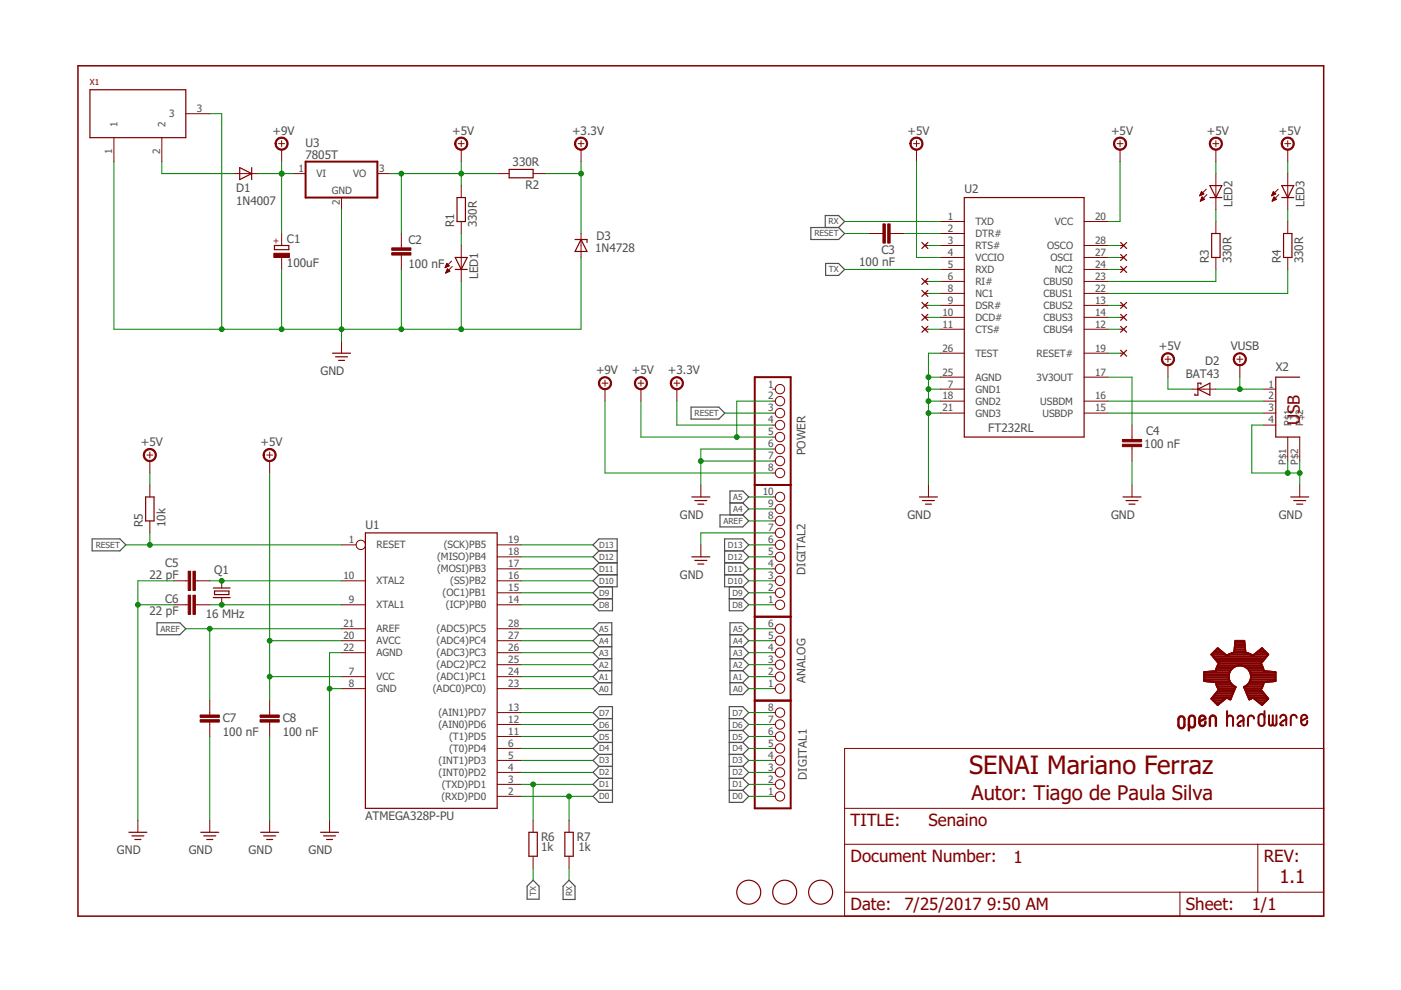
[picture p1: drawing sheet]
<svg xmlns="http://www.w3.org/2000/svg" width="297mm" height="210mm" viewBox="0 0 297 210" stroke-linecap="round" stroke-linejoin="round" font-family="sans-serif">
<defs><g id="words">
<text font-size="5.4" fill="#800000" x="205.5" y="164">SENAI Mariano Ferraz</text>
<text font-size="4.3" fill="#800000" x="206" y="169.6">Autor: Tiago de Paula Silva</text>
<text font-size="3.9" fill="#800000" x="271.2" y="187.1">1.1</text>
<g font-size="3.6" fill="#800000">
<text x="275.6" y="90.1" transform="rotate(-90 275.6 90.1)">USB</text>
<text x="180.3" y="175.2">TITLE:</text>
<text x="196.8" y="175.2">Senaino</text>
<text x="180.3" y="182.8">Document Number:</text>
<text x="214.9" y="183.1">1</text>
<text x="267.9" y="182.8">REV:</text>
<text x="180.3" y="193">Date:</text>
<text x="191.8" y="193">7/25/2017</text>
<text x="209.3" y="193">9:50 AM</text>
<text x="251.4" y="193">Sheet:</text>
<text x="265.4" y="193">1/1</text>
</g>
<g font-size="2.5" fill="#505050">
<text x="57.8" y="28.6">+9V</text>
<text x="95.9" y="28.6">+5V</text>
<text x="121.3" y="28.6">+3.3V</text>
<text x="192.4" y="28.6">+5V</text>
<text x="235.6" y="28.6">+5V</text>
<text x="255.9" y="28.6">+5V</text>
<text x="271.1" y="28.6">+5V</text>
<text x="64.8" y="33.6">7805T</text>
<text x="64.8" y="31.1">U3</text>
<text x="108.7" y="35.3">330R</text>
<text x="50.1" y="40.6">D1</text>
<text x="111.4" y="40.1">R2</text>
<text x="204.5" y="40.9">U2</text>
<text x="50.1" y="43.4">1N4007</text>
<text x="261.3" y="43.9" transform="rotate(-90 261.3 43.9)">LED2</text>
<text x="276.6" y="43.9" transform="rotate(-90 276.6 43.9)">LED3</text>
<text x="60.8" y="51.6">C1</text>
<text x="86.6" y="51.7">C2</text>
<text x="96.3" y="48.2" transform="rotate(-90 96.3 48.2)">R1</text>
<text x="101.1" y="48.2" transform="rotate(-90 101.1 48.2)">330R</text>
<text x="126.2" y="53.4">1N4728</text>
<text x="126.5" y="50.9">D3</text>
<text x="186.9" y="53.9">C3</text>
<text x="60.8" y="56.6">100uF</text>
<text x="86.6" y="56.7">100 nF</text>
<text x="101.4" y="59.2" transform="rotate(-90 101.4 59.2)">LED1</text>
<text x="182.2" y="56.5">100 nF</text>
<text x="256.3" y="55.9" transform="rotate(-90 256.3 55.9)">R3</text>
<text x="261.1" y="55.9" transform="rotate(-90 261.1 55.9)">330R</text>
<text x="271.5" y="55.9" transform="rotate(-90 271.5 55.9)">R4</text>
<text x="276.3" y="55.9" transform="rotate(-90 276.3 55.9)">330R</text>
<text x="245.7" y="74.3">+5V</text>
<text x="255.5" y="77.3">D2</text>
<text x="261" y="74.3">VUSB</text>
<text x="68" y="79.6">GND</text>
<text x="126.4" y="79.3">+9V</text>
<text x="134" y="79.3">+5V</text>
<text x="141.6" y="79.3">+3.3V</text>
<text x="251.4" y="80.1">BAT43</text>
<text x="270.5" y="78.7">X2</text>
<text x="29.9" y="94.6">+5V</text>
<text x="55.3" y="94.6">+5V</text>
<text x="209.5" y="91.7">FT232RL</text>
<text x="242.6" y="95.1">100 nF</text>
<text x="243" y="92.3">C4</text>
<text x="170.8" y="96.5" transform="rotate(-90 170.8 96.5)">POWER</text>
<text x="30.3" y="111.7" transform="rotate(-90 30.3 111.7)">R5</text>
<text x="35.1" y="111.7" transform="rotate(-90 35.1 111.7)">10k</text>
<text x="77.5" y="112.2">U1</text>
<text x="144.1" y="110.1">GND</text>
<text x="192.4" y="110.1">GND</text>
<text x="235.6" y="110.1">GND</text>
<text x="271.1" y="110.1">GND</text>
<text x="31.7" y="122.8">22 pF</text>
<text x="35" y="120.2">C5</text>
<text x="45.4" y="121.6">Q1</text>
<text x="144.1" y="122.8">GND</text>
<text x="170.8" y="121.9" transform="rotate(-90 170.8 121.9)">DIGITAL2</text>
<text x="31.7" y="130.4">22 pF</text>
<text x="35" y="127.8">C6</text>
<text x="43.6" y="131">16 MHz</text>
<text x="170.8" y="144.7" transform="rotate(-90 170.8 144.7)">ANALOG</text>
<text x="47.3" y="153">C7</text>
<text x="60" y="153">C8</text>
<text x="47.3" y="156">100 nF</text>
<text x="60" y="156">100 nF</text>
<text x="171.1" y="165.3" transform="rotate(-90 171.1 165.3)">DIGITAL1</text>
<text x="77.5" y="173.9">ATMEGA328P-PU</text>
<text x="114.7" y="178.2">R6</text>
<text x="122.3" y="178.2">R7</text>
<text x="24.8" y="181.2">GND</text>
<text x="40" y="181.2">GND</text>
<text x="52.7" y="181.2">GND</text>
<text x="65.4" y="181.2">GND</text>
<text x="114.7" y="180.5">1k</text>
<text x="122.6" y="180.5">1k</text>
</g>
<g font-size="2.1" fill="#505050">
<text x="41.7" y="23.8">3</text>
<text x="24.9" y="26.9" transform="rotate(-90 24.9 26.9)">1</text>
<text x="35.1" y="26.9" transform="rotate(-90 35.1 26.9)">2</text>
<text x="35.9" y="24.9">3</text>
<text x="23.8" y="32.7" transform="rotate(-90 23.8 32.7)">1</text>
<text x="34" y="32.7" transform="rotate(-90 34 32.7)">2</text>
<text x="63.3" y="36.5">1</text>
<text x="67.1" y="37.6">VI</text>
<text x="70.4" y="41.1">GND</text>
<text x="74.9" y="37.6">VO</text>
<text x="80.4" y="36.5">3</text>
<text x="72" y="43.4" transform="rotate(-90 72 43.4)">2</text>
<text x="201" y="46.6">1</text>
<text x="206.8" y="47.7">TXD</text>
<text x="223.7" y="47.7">VCC</text>
<text x="232.2" y="46.6">20</text>
<text x="201" y="51.7">3</text>
<text x="201" y="49.1">2</text>
<text x="206.8" y="52.8">RTS#</text>
<text x="206.8" y="50.3">DTR#</text>
<text x="222" y="52.8">OSCO</text>
<text x="232.2" y="51.7">28</text>
<text x="201" y="59.3">6</text>
<text x="201" y="56.8">5</text>
<text x="201" y="54.2">4</text>
<text x="206.8" y="57.9">RXD</text>
<text x="206.8" y="55.3">VCCIO</text>
<text x="222.7" y="55.3">OSCI</text>
<text x="223.6" y="57.9">NC2</text>
<text x="232.2" y="59.3">23</text>
<text x="232.2" y="56.8">24</text>
<text x="232.2" y="54.2">27</text>
<text x="201" y="64.4">9</text>
<text x="201" y="61.8">8</text>
<text x="206.8" y="65.5">DSR#</text>
<text x="206.8" y="63">NC1</text>
<text x="206.8" y="60.4">RI#</text>
<text x="221.2" y="65.5">CBUS2</text>
<text x="221.2" y="63">CBUS1</text>
<text x="221.2" y="60.4">CBUS0</text>
<text x="232.2" y="64.4">13</text>
<text x="232.2" y="61.8">22</text>
<text x="199.8" y="69.5">11</text>
<text x="199.8" y="66.9">10</text>
<text x="206.8" y="70.6">CTS#</text>
<text x="206.8" y="68">DCD#</text>
<text x="221.2" y="70.6">CBUS4</text>
<text x="221.2" y="68">CBUS3</text>
<text x="232.2" y="69.5">12</text>
<text x="232.2" y="66.9">14</text>
<text x="199.8" y="74.5">26</text>
<text x="206.8" y="75.7">TEST</text>
<text x="219.8" y="75.7">RESET#</text>
<text x="232.2" y="74.5">19</text>
<text x="162.9" y="82.2">1</text>
<text x="199.8" y="79.6">25</text>
<text x="201" y="82.2">7</text>
<text x="206.8" y="80.7">AGND</text>
<text x="206.8" y="83.3">GND1</text>
<text x="219.8" y="80.7">3V3OUT</text>
<text x="232.2" y="79.6">17</text>
<text x="269" y="82.2">1</text>
<text x="162.9" y="84.7">2</text>
<text x="162.9" y="87.2">3</text>
<text x="162.9" y="89.8">4</text>
<text x="199.8" y="84.7">18</text>
<text x="199.8" y="87.2">21</text>
<text x="206.8" y="85.8">GND2</text>
<text x="206.8" y="88.4">GND3</text>
<text x="220.6" y="85.8">USBDM</text>
<text x="221" y="88.4">USBDP</text>
<text x="232.2" y="87.2">15</text>
<text x="232.2" y="84.7">16</text>
<text x="269" y="84.7">2</text>
<text x="269" y="87.2">3</text>
<text x="269" y="89.8">4</text>
<text x="162.9" y="92.3">5</text>
<text x="162.9" y="94.9">6</text>
<text x="273.8" y="90.3" transform="rotate(-90 273.8 90.3)">P$1</text>
<text x="276.3" y="90.3" transform="rotate(-90 276.3 90.3)">P$2</text>
<text x="162.9" y="97.4">7</text>
<text x="162.9" y="99.9">8</text>
<text x="272.7" y="98.5" transform="rotate(-90 272.7 98.5)">P$1</text>
<text x="275.2" y="98.5" transform="rotate(-90 275.2 98.5)">P$2</text>
<text x="161.7" y="105">10</text>
<text x="162.9" y="107.6">9</text>
<text x="162.9" y="112.6">7</text>
<text x="162.9" y="110.1">8</text>
<text x="74" y="115.2">1</text>
<text x="79.8" y="116.3">RESET</text>
<text x="92.7" y="118.8">(MISO)PB4</text>
<text x="94.1" y="116.3">(SCK)PB5</text>
<text x="107.8" y="115.2">19</text>
<text x="107.8" y="117.7">18</text>
<text x="162.9" y="117.7">5</text>
<text x="162.9" y="115.2">6</text>
<text x="72.8" y="122.8">10</text>
<text x="79.8" y="123.9">XTAL2</text>
<text x="92.7" y="121.4">(MOSI)PB3</text>
<text x="95.4" y="123.9">(SS)PB2</text>
<text x="107.8" y="120.2">17</text>
<text x="107.8" y="122.8">16</text>
<text x="107.8" y="125.3">15</text>
<text x="162.9" y="125.3">2</text>
<text x="162.9" y="122.8">3</text>
<text x="162.9" y="120.2">4</text>
<text x="74" y="127.9">9</text>
<text x="79.8" y="129">XTAL1</text>
<text x="93.9" y="126.4">(OC1)PB1</text>
<text x="94.5" y="129">(ICP)PB0</text>
<text x="107.8" y="127.9">14</text>
<text x="162.9" y="127.9">1</text>
<text x="72.8" y="135.5">20</text>
<text x="72.8" y="132.9">21</text>
<text x="79.8" y="136.6">AVCC</text>
<text x="79.8" y="134.1">AREF</text>
<text x="92.6" y="134.1">(ADC5)PC5</text>
<text x="92.6" y="136.6">(ADC4)PC4</text>
<text x="107.8" y="132.9">28</text>
<text x="107.8" y="135.5">27</text>
<text x="162.9" y="135.5">5</text>
<text x="162.9" y="132.9">6</text>
<text x="72.8" y="138">22</text>
<text x="74" y="143.1">7</text>
<text x="79.8" y="139.1">AGND</text>
<text x="92.6" y="139.1">(ADC3)PC3</text>
<text x="92.6" y="141.7">(ADC2)PC2</text>
<text x="107.8" y="138">26</text>
<text x="107.8" y="140.6">25</text>
<text x="107.8" y="143.1">24</text>
<text x="162.9" y="143.1">2</text>
<text x="162.9" y="140.6">3</text>
<text x="162.9" y="138">4</text>
<text x="74" y="145.6">8</text>
<text x="79.8" y="146.8">GND</text>
<text x="79.8" y="144.2">VCC</text>
<text x="91.8" y="146.8">(ADC0)PC0)</text>
<text x="92.6" y="144.2">(ADC1)PC1</text>
<text x="107.8" y="145.6">23</text>
<text x="162.9" y="145.6">1</text>
<text x="92.9" y="151.8">(AIN1)PD7</text>
<text x="92.9" y="154.4">(AIN0)PD6</text>
<text x="107.8" y="150.7">13</text>
<text x="107.8" y="153.3">12</text>
<text x="107.8" y="155.8">11</text>
<text x="162.9" y="155.8">6</text>
<text x="162.9" y="153.3">7</text>
<text x="162.9" y="150.7">8</text>
<text x="93" y="162">(INT1)PD3</text>
<text x="95.2" y="156.9">(T1)PD5</text>
<text x="95.2" y="159.5">(T0)PD4</text>
<text x="107.8" y="158.3">6</text>
<text x="107.8" y="160.9">5</text>
<text x="162.9" y="160.9">4</text>
<text x="162.9" y="158.3">5</text>
<text x="93" y="164.5">(INT0)PD2</text>
<text x="93.7" y="167.1">(TXD)PD1</text>
<text x="107.8" y="163.4">4</text>
<text x="107.8" y="166">3</text>
<text x="162.9" y="166">2</text>
<text x="162.9" y="163.4">3</text>
<text x="93.6" y="169.6">(RXD)PD0</text>
<text x="107.8" y="168.5">2</text>
<text x="162.9" y="168.5">1</text>
</g>
<g font-size="1.8" fill="#800000">
<text x="19.1" y="18">X1</text>
<text x="59.1" y="51.6" transform="rotate(-90 59.1 51.6)">+</text>
</g>
<g font-size="1.8" fill="#505050">
<text x="175.7" y="47.6">RX</text>
<text x="172.7" y="50.1">RESET</text>
<text x="175.7" y="57.8">TX</text>
<text x="147.3" y="88.2">RESET</text>
<text x="155.4" y="106">A5</text>
<text x="153.4" y="111.1">AREF</text>
<text x="155.4" y="108.5">A4</text>
<text x="20.3" y="116.2">RESET</text>
<text x="127" y="118.7">D12</text>
<text x="127" y="116.2">D13</text>
<text x="154.3" y="118.7">D12</text>
<text x="154.3" y="116.2">D13</text>
<text x="127" y="123.8">D10</text>
<text x="127" y="121.2">D11</text>
<text x="154.3" y="123.8">D10</text>
<text x="154.3" y="121.2">D11</text>
<text x="127" y="128.9">D8</text>
<text x="127" y="126.3">D9</text>
<text x="155.3" y="128.9">D8</text>
<text x="155.3" y="126.3">D9</text>
<text x="34" y="133.9">AREF</text>
<text x="127" y="136.5">A4</text>
<text x="127" y="133.9">A5</text>
<text x="155.4" y="136.5">A4</text>
<text x="155.4" y="133.9">A5</text>
<text x="127" y="139">A3</text>
<text x="127" y="141.6">A2</text>
<text x="155.4" y="139">A3</text>
<text x="155.4" y="141.6">A2</text>
<text x="127" y="144.1">A1</text>
<text x="127" y="146.6">A0</text>
<text x="155.4" y="144.1">A1</text>
<text x="155.4" y="146.6">A0</text>
<text x="127" y="154.3">D6</text>
<text x="127" y="151.7">D7</text>
<text x="155.3" y="154.3">D6</text>
<text x="155.3" y="151.7">D7</text>
<text x="127" y="156.8">D5</text>
<text x="127" y="159.3">D4</text>
<text x="127" y="161.9">D3</text>
<text x="155.3" y="156.8">D5</text>
<text x="155.3" y="159.3">D4</text>
<text x="155.3" y="161.9">D3</text>
<text x="127" y="164.4">D2</text>
<text x="127" y="166.9">D1</text>
<text x="155.3" y="164.4">D2</text>
<text x="155.3" y="166.9">D1</text>
<text x="127" y="169.5">D0</text>
<text x="155.3" y="169.5">D0</text>
<text x="113.7" y="190" transform="rotate(-90 113.7 190)">TX</text>
<text x="121.3" y="190" transform="rotate(-90 121.3 190)">RX</text>
</g>
</g></defs>
<g fill="none" stroke="#505050" stroke-width=".25">
<path d="M171.9 48.2h5.9l1.3 1.3-1.3 1.3h-5.9zM175 48.2v-2.5h2.8l1.3 1.3-1.3 1.2M175 55.9h2.8l1.3 1.2-1.3 1.3h-2.8zM146.5 86.3h5.9l1.3 1.3-1.3 1.3h-5.9zM19.5 114.3h5.9l1.3 1.2-1.3 1.3h-5.9zM127 116.8h3.9M127 116.8l-1.3-1.3 1.3-1.2h3.9v10.1h-3.9M127 119.3l-1.3 1.3 1.3 1.3M127 119.3h3.9M127 116.8l-1.3 1.3 1.3 1.2M152.7 109.2h4.8l1.2 1.2-1.2 1.3h-4.8zM153.6 116.8h3.9"/>
<path d="M153.6 119.3h3.9M154.8 106.6h2.7M157.5 116.8l1.2-1.3-1.2-1.2h-3.9v10.1h3.9M157.5 116.8l1.2 1.3-1.2 1.2M157.5 106.6l1.2-1.2-1.2-1.3h-2.7v5.1M157.5 106.6l1.2 1.3-1.2 1.3M157.5 119.3l1.2 1.3-1.2 1.3M33.3 132h4.8l1.3 1.3-1.3 1.3h-4.8zM127 127h2.9M127 124.4l-1.3 1.3 1.3 1.3M127 121.9l-1.3 1.2 1.3 1.3M127 121.9h3.9"/>
<path d="M127 137.1l-1.3 1.3 1.3 1.3M127 137.1h2.7M127 139.7h2.7M127 134.6l-1.3-1.3 1.3-1.3h2.7v15.3h-2.7l-1.3-1.3 1.3-1.3M127 139.7l-1.3 1.2 1.3 1.3M127 134.6l-1.3 1.2 1.3 1.3M127 134.6h2.7M129.9 124.4v5.1h-2.9l-1.3-1.3 1.3-1.2M153.6 121.9h3.9M154.6 124.4v5.1h2.9l1.2-1.3-1.2-1.2M154.6 127h2.9M154.8 137.1h2.7"/>
<path d="M154.8 139.7h2.7M154.8 134.6h2.7M157.5 124.4l1.2 1.3-1.2 1.3M157.5 121.9l1.2 1.2-1.2 1.3M157.5 137.1l1.2 1.3-1.2 1.3M157.5 134.6l1.2-1.3-1.2-1.3h-2.7v15.3h2.7l1.2-1.3-1.2-1.3M157.5 139.7l1.2 1.2-1.2 1.3M157.5 134.6l1.2 1.2-1.2 1.3M127 154.9l-1.3 1.2 1.3 1.3M127 154.9h2.9M127 157.4h2.9M127 152.4l-1.3-1.3 1.3-1.3h2.9v20.3h-2.9l-1.3-1.3 1.3-1.2"/>
<path d="M127 157.4l-1.3 1.3 1.3 1.3M127 160h2.9M127 160l-1.3 1.2 1.3 1.3M127 152.4l-1.3 1.2 1.3 1.3M127 152.4h2.9M127 142.2h2.7M127 142.2l-1.3 1.3 1.3 1.2M127 144.7h2.7M154.6 154.9h2.9M154.6 157.4h2.9M154.6 160h2.9M154.6 152.4h2.9"/>
<path d="M154.8 142.2h2.7M154.8 144.7h2.7M157.5 154.9l1.2 1.2-1.2 1.3M157.5 152.4l1.2-1.3-1.2-1.3h-2.9v20.3h2.9l1.2-1.3-1.2-1.2M157.5 157.4l1.2 1.3-1.2 1.3M157.5 160l1.2 1.2-1.2 1.3M157.5 152.4l1.2 1.2-1.2 1.3M157.5 142.2l1.2 1.3-1.2 1.2M127 162.5h2.9M127 162.5l-1.3 1.3 1.3 1.2M127 165h2.9M127 165l-1.3 1.3 1.3 1.3"/>
<path d="M127 167.6h2.9M154.6 162.5h2.9M154.6 165h2.9M154.6 167.6h2.9M157.5 162.5l1.2 1.3-1.2 1.2M157.5 165l1.2 1.3-1.2 1.3M113 186.6l1.3 1.3v2.7h-2.5v-2.7zM120.6 186.6l1.3 1.3v2.8h-2.5v-2.8z"/>
</g>
<path d="M16.5 13.9h264.1v180.3h-264.1z" fill="none" stroke="#800000" stroke-width=".32"/>
<g fill="none" stroke="#800000" stroke-width=".21">
<path d="M24.2 29.2v5.1M34.3 29.2v5.1M39.4 24.1h5.1M49.6 36.8h5M59.1 30.5h1.2M59.7 29.8v1.3M59.7 31.7v2.6M62.3 36.8h2.5M80 36.8h2.5M97.2 30.5h1.2M97.8 29.8v1.3M97.8 31.7v2.6"/>
<path d="M97.8 39.3v2.6M105.4 36.8h2.5M113 36.8h2.6M122.6 30.5h1.2M123.2 29.8v1.3M123.2 31.7v2.6M193.7 30.5h1.2M194.3 29.8v1.3M194.3 31.7v2.6M236.8 30.5h1.3M237.5 29.8v1.3M237.5 31.7v2.6"/>
<path d="M257.2 30.5h1.2M257.8 29.8v1.3M257.8 31.7v2.6M257.8 36.8v7.6M272.4 30.5h1.3M273 29.8v1.3M273 31.7v2.6M273 36.8v7.6M59.7 49.5v2.5M59.7 54.6v2.5M72.4 41.9v2.5M85.1 49.5v3.1"/>
<path d="M85.1 54.1v3M94.4 56.6h.2M94.5 56.5h.4M94.5 57.8h.1M94.5 56.4h.7M94.6 56.3h.6M94.6 57.7h.3M94.6 56.1h.4M94.6 57.6h.6M94.7 56h.2M94.7 57.5h.7M94.7 55.9h.1"/>
<path d="M94.7 57.3h.5M94.7 55.9l.5 .5-.8 .3zM94.8 57.2h.3M94.8 57.1h.2M94.9 57l.5 .5-.9 .4zM95.8 55.4l-1.4 1.3M95.9 56.5l-1.4 1.4M97.8 47v2.5M97.8 52v7.7M123.2 49.5v5.1M184.1 49.5h3.1M188.7 49.5h3.1"/>
<path d="M196.1 52h.7M196.1 59.7h.7M199.4 52h5M199.4 57.1h5M199.4 54.6h5M199.4 59.7h5M199.4 49.5h5M199.4 47h5M229.8 52h5.1M229.8 57.1h5.1M229.8 54.6h5.1M229.8 59.7h5.1"/>
<path d="M229.8 47h5.1M237.5 52h.7M237.5 57.1h.7M237.5 54.6h.7M254.4 41.4h.1M254.4 41.3h.4M254.5 41.2h.6M254.5 42.6h.1M254.6 41.1h.6M254.6 42.5h.2M254.6 41h.5M254.6 42.4h.5"/>
<path d="M254.7 40.8h.3M254.7 42.3h.7M254.7 40.7h.1M254.7 42.1h.6M254.7 40.6l.5 .5-.8 .4zM254.7 42h.4M254.8 41.9h.2M254.8 41.8h.1M254.9 41.8l-.4 .9M254.9 41.8l.5 .5M255.4 42.3l-.9 .4M255.8 40.1l-1.4 1.4"/>
<path d="M255.9 41.3l-1.4 1.4M257.8 47v2.5M257.8 54.6v2.5M269.6 41.4h.2M269.7 41.3h.3M269.7 41.2h.6M269.7 42.6h.1M269.8 41.1h.6M269.8 42.5h.2M269.8 41h.5M269.8 42.4h.5M269.9 42.3h.7"/>
<path d="M269.9 40.8h.3M269.9 40.7h.2M269.9 42.1h.6M270 42h.4M270 40.6l.5 .5-.9 .4zM270 41.9h.3M270.1 41.8h.1M270.1 41.8l-.4 .9M270.1 41.8l.5 .5M270.6 42.3l-.9 .4M271 40.1l-1.4 1.4M271.1 41.3l-1.4 1.4"/>
<path d="M273 47v2.5M273 54.6v2.5M72.4 72.3v2.6M196.1 69.8h.7M196.1 67.3h.7M196.1 64.7h.7M196.1 62.2h.7M199.4 69.8h5M199.4 67.3h5M199.4 64.7h5M199.4 62.2h5M199.4 74.9h5"/>
<path d="M199.4 80h5M229.8 69.8h5.1M229.8 67.3h5.1M229.8 64.7h5.1M229.8 62.2h5.1M229.8 74.9h5.1M229.8 80h5.1M237.5 69.8h.7M237.5 67.3h.7M237.5 64.7h.7M237.5 74.9h.7M247 76.2h1.3"/>
<path d="M247.6 75.5v1.3M247.6 77.4v2.6M262.2 76.2h1.3M262.9 75.5v1.3M262.9 77.4v2.6M31.1 96.5h1.3M31.8 95.8v1.3M31.8 97.7v2.6M56.5 96.5h1.3M57.2 95.8v1.3M57.2 97.7v2.6M127.6 81.2h1.3"/>
<path d="M128.3 80.6v1.3M128.3 82.5v2.5M135.3 81.2h1.2M135.9 80.6v1.3M135.9 82.5v2.5M142.9 81.2h1.2M143.5 80.6v1.3M143.5 82.5v2.5M163.8 82.5h.6M163.8 85h.6M163.8 87.6h.6M163.8 90.1h.6"/>
<path d="M163.8 92.7h.6M163.8 95.2h.6M163.8 97.7h.6M199.4 82.5h5M199.4 85h5M199.4 87.6h5M229.8 85h5.1M229.8 87.6h5.1M240 90.1v3.1M240 94.7v3M252.7 82.5h5.1M267.9 82.5h2.6"/>
<path d="M267.9 85h2.6M267.9 87.6h2.6M267.9 90.1h2.6M273 92.7v5M275.6 92.7v5M31.8 102.8v2.6M31.8 110.4v2.6M72.4 115.5h3.1M105.4 115.5h5.1M105.4 118.1h5.1M148.6 102.8v2.6M148.6 115.5v2.6"/>
<path d="M163.8 115.5h.6M163.8 118.1h.6M163.8 113h.6M163.8 110.4h.6M163.8 107.9h.6M163.8 105.4h.6M163.8 100.3h.6M196.8 102.8v2.6M240 102.8v2.6M275.6 102.8v2.6M36.9 123.1h3M36.9 128.2h3"/>
<path d="M41.4 123.1h3.1M41.4 128.2h3.1M47 123.1v1.6M47 126.7v1.5M72.4 133.3h5.1M72.4 135.8h5.1M72.4 138.4h5.1M72.4 123.1h5.1M72.4 128.2h5.1M105.4 133.3h5.1M105.4 135.8h5.1M105.4 138.4h5.1"/>
<path d="M105.4 120.6h5.1M105.4 123.1h5.1M105.4 125.7h5.1M105.4 128.2h5.1M163.8 133.3h.6M163.8 135.8h.6M163.8 138.4h.6M163.8 120.6h.6M163.8 123.1h.6M163.8 125.7h.6M163.8 128.2h.6M44.5 148.5v3.1"/>
<path d="M44.5 153.1v3M57.2 148.5v3.1M57.2 153.1v3M72.4 143.5h5.1M72.4 146h5.1M105.4 158.7h5.1M105.4 140.9h5.1M105.4 143.5h5.1M105.4 146h5.1M105.4 151.1h5.1M105.4 153.6h5.1M105.4 156.1h5.1"/>
<path d="M163.8 158.7h.6M163.8 140.9h.6M163.8 143.5h.6M163.8 146h.6M163.8 151.1h.6M163.8 153.6h.6M163.8 156.1h.6M179.1 158.7h101.5v35.5h-101.5zM29.2 173.9v2.6M44.5 173.9v2.6M57.2 173.9v2.6M69.9 173.9v2.6"/>
<path d="M105.4 161.2h5.1M105.4 163.8h5.1M105.4 166.3h5.1M105.4 168.8h5.1M113 173.9v2.6M120.6 173.9v2.6M163.8 161.2h.6M163.8 163.8h.6M163.8 166.3h.6M163.8 168.8h.6M179.1 179h101.5M179.1 171.4h101.5"/>
<path d="M266.7 179v10.2M113 181.5v2.6M120.6 181.5v2.6M179.1 189.2h101.5M250.2 189.2v5"/>
<circle cx="165.4" cy="90.1" r=".99"/>
<circle cx="165.4" cy="95.2" r=".99"/>
<circle cx="165.4" cy="87.6" r=".99"/>
<circle cx="165.4" cy="97.7" r=".99"/>
<circle cx="165.4" cy="92.7" r=".99"/>
<circle cx="165.4" cy="85" r=".99"/>
<circle cx="165.4" cy="82.5" r=".99"/>
<circle cx="76.5" cy="115.5" r=".99"/>
<circle cx="165.4" cy="118.1" r=".99"/>
<circle cx="165.4" cy="115.5" r=".99"/>
<circle cx="165.4" cy="113" r=".99"/>
<circle cx="165.4" cy="110.4" r=".99"/>
<circle cx="165.4" cy="105.4" r=".99"/>
<circle cx="165.4" cy="107.9" r=".99"/>
<circle cx="165.4" cy="100.3" r=".99"/>
<circle cx="165.4" cy="128.2" r=".99"/>
<circle cx="165.4" cy="120.6" r=".99"/>
<circle cx="165.4" cy="125.7" r=".99"/>
<circle cx="165.4" cy="123.1" r=".99"/>
<circle cx="165.4" cy="138.4" r=".99"/>
<circle cx="165.4" cy="135.8" r=".99"/>
<circle cx="165.4" cy="133.3" r=".99"/>
<circle cx="165.4" cy="143.5" r=".99"/>
<circle cx="165.4" cy="158.7" r=".99"/>
<circle cx="165.4" cy="156.1" r=".99"/>
<circle cx="165.4" cy="146" r=".99"/>
<circle cx="165.4" cy="151.1" r=".99"/>
<circle cx="165.4" cy="153.6" r=".99"/>
<circle cx="165.4" cy="140.9" r=".99"/>
<circle cx="165.4" cy="166.3" r=".99"/>
<circle cx="165.4" cy="163.8" r=".99"/>
<circle cx="165.4" cy="168.8" r=".99"/>
<circle cx="165.4" cy="161.2" r=".99"/>
</g>
<g fill="none" stroke="#800000" stroke-width=".25">
<path d="M19.1 19h20.3v10.2h-20.3zM50.8 35.5l2.6 1.3-2.6 1.3zM53.4 35.5v2.6M107.9 35.9h5.1v1.8h-5.1zM256.5 39.3h2.6l-1.3 2.6zM271.8 39.3h2.5l-1.3 2.6zM58.2 52h3v.9h-3zM96.5 54.6h2.6l-1.3 2.5zM96.5 57.1h2.6M96.9 41.9h1.8v5.1h-1.8zM121.9 50.8h2.6v.6M123.2 50.8l1.3 2.5h-2.6z"/>
<path d="M195.5 59l1.2 1.3M195.5 51.4l1.2 1.3M196.7 59l-1.2 1.3M196.7 51.4l-1.2 1.3M204.4 41.9h25.4v50.8h-25.4zM237.6 51.4l1.3 1.3M237.6 56.5l1.3 1.3M237.6 54l1.3 1.2M238.9 51.4l-1.3 1.3M238.9 56.5l-1.3 1.3M238.9 54l-1.3 1.2M256.5 41.9h2.6"/>
<path d="M256.9 49.5h1.8v5.1h-1.8zM271.8 41.9h2.5M272.1 49.5h1.8v5.1h-1.8zM70.5 74.9h3.8M71.1 75.6h2.6M71.8 76.4h1.2M195.5 69.2l1.2 1.2M195.5 66.7l1.2 1.2M195.5 61.6l1.2 1.2M195.5 64.1l1.2 1.3M196.7 69.2l-1.2 1.2M196.7 66.7l-1.2 1.2"/>
<path d="M196.7 61.6l-1.2 1.2M196.7 64.1l-1.2 1.3M237.6 64.1l1.3 1.3M237.6 66.7l1.3 1.2M237.6 69.2l1.3 1.2M237.6 74.3l1.3 1.2M238.9 64.1l-1.3 1.3M238.9 66.7l-1.3 1.2M238.9 69.2l-1.3 1.2M238.9 74.3l-1.3 1.2M275.6 80h-5.1v12.7h5.1M254 82.5l2.5-1.3v2.6z"/>
<path d="M254.6 81.5v-.3h-.6v2.6h-.7v-.3M30.9 105.4h1.8v5h-1.8zM77.5 113h27.9v58.4h-27.9zM146.7 105.4h3.8M146.7 118.1h3.8M147.3 118.8h2.6M147.3 106.1h2.6M148 119.6h1.2M148 106.9h1.2M194.9 105.4h3.9M195.6 106.1h2.5M196.2 106.9h1.3"/>
<path d="M238.1 105.4h3.8M238.7 106.1h2.6M239.4 106.9h1.2M273.7 105.4h3.8M274.3 106.1h2.5M274.9 106.9h1.3M45.2 124.7h3.6M45.2 126.7h3.6M45.5 125.3h3v.8h-3zM27.3 176.5h3.8M28 177.2h2.5M28.6 178h1.3"/>
<path d="M42.6 176.5h3.8M43.2 177.2h2.5M43.8 178h1.3M55.3 176.5h3.8M55.9 177.2h2.5M56.5 178h1.3M68 176.5h3.8M68.6 177.2h2.5M69.2 178h1.3M112.1 176.5h1.8v5h-1.8zM119.8 176.5h1.7v5h-1.7z"/>
<circle cx="158.7" cy="189.2" r="2.54"/>
<circle cx="166.4" cy="189.2" r="2.54"/>
<circle cx="174" cy="189.2" r="2.54"/>
</g>
<g fill="none" stroke="#800000" stroke-width=".42">
<path d="M64.8 34.3h15.2v7.6h-15.2zM160 80h7.6v91.4h-7.6zM160 102.8h7.6M160 130.8h7.6M256.9 138.8h2.9M257.2 139.2h11.3M257.2 138.4h2.2M257.5 139.6h10.7M257.6 138.1h1.3M257.8 139.9h10.1M257.9 137.7h.6M260.1 139l-1.9-1.5-1.3 1.3 1.5 1.9"/>
<path d="M260.5 138.8h4.8M261.4 138.4h2.9M261.7 138.4l-1.6 .6M261.7 138.4l.2-2.5h1.9l.3 2.5M261.7 138.1h2.3M261.8 137.7h2.2M261.8 137.3h2.1M261.8 136.9h2.1M261.9 136.6h2M261.9 136.2h1.9M264.1 138.4l1.5 .6M265.6 139l2-1.5 1.3 1.3-1.6 1.9"/>
<path d="M265.9 138.8h2.9M266.4 138.4h2.1M266.8 138.1h1.4M267.3 137.7h.5M160 148.5h7.6M255.3 144.1h5.3M255.3 143.7h5.2M255.3 143.3h5.2M255.3 142.9h5.3M255.3 142.6h5.4M255.7 144.4h5M256.9 148.2h2.9"/>
<path d="M257.2 147.8h3.9M257.3 148.5h2M257.5 147.4h3.7M257.6 148.9h1.2M257.8 144.6l.6 1.6M257.8 142.3l-2.5 .2v1.9l2.5 .2M257.8 144.6l.1 .6M257.8 147h3.6M257.8 142.2h3.1M257.8 144.8h3.1M257.9 141.8h3.3M257.9 145.2l.5 1"/>
<path d="M257.9 145.2h3.3M258 149.3h.4M258 141.4h3.6M258.1 146.7h3.4M258.1 145.6h3.6M258.1 140.3h9.5M258.2 141.1h9.3M258.3 145.9h3.6M258.4 146.3h3.3M258.4 140.7l-.6 1.6M258.4 146.2l-1.5 1.9 1.3 1.4 1.9-1.6M258.4 140.7h8.9"/>
<path d="M260.1 147.9l.8 .4M260.2 152.4a.63 .63 0 0 1 .6-.7 .63 .63 0 0 1 .6 .7v1.5M260.2 150.8v3.1M260.5 143.5l.1 .8 .4 .6 1 .8M260.5 143.5a2.39 2.39 0 0 1 3.7-2 2.39 2.39 0 0 1-.4 4.2M260.5 143.5a2.4 2.4 0 0 0 1.5 2.2M260.6 148.2h.3M262 145.7l-1.1 2.6M262.4 152.4a.63 .63 0 0 1 .6-.7 .63 .63 0 0 1 .7 .7v1.5M263.7 152.7a1.5 1.5 0 0 0-1.3 1l.2 .2h.4M263.8 145.7l1.1 2.6M263.9 145.9h3.6"/>
<path d="M264 145.6h3.7M264.1 146.3h3.3M264.1 141.4h3.6M264.2 146.7h3.5M264.4 147h3.6M264.5 145.2h3.3M264.5 147.4h3.8M264.6 141.8h3.2M264.7 147.8h3.9M264.8 148.2h.3M264.8 144.8h3.1M264.9 142.2h3"/>
<path d="M265 144.4h5M265.1 142.6h5.3M265.1 142.6a2.39 2.39 0 0 0-2.7-1.5 2.39 2.39 0 0 0-1.9 2.4M265.1 142.6l.1 .4M265.2 144.1l-.5 .9-.9 .7M265.2 144.1h5.2M265.2 143v.7M265.2 142.9h5.2M265.2 143.7v.4M265.2 143.7h5.2M265.2 143.3h5.2M265.6 147.9l-.7 .4"/>
<path d="M265.9 152.4a.63 .63 0 0 0-.7-.7 .63 .63 0 0 0-.6 .7v1.5M266 148.2h2.8M266.4 148.5h2.1M266.9 148.9h1.2M267.3 140.7l.7 1.6M267.3 146.2l1.6 1.9-1.3 1.4-2-1.6M267.4 149.3h.3M268 144.6l-.7 1.6M268 142.3l2.4 .2v1.9l-2.4 .2M268.1 150.8v2.5a.63 .63 0 0 1-.6 .6 .63 .63 0 0 1-.7-.6v-1.3a.63 .63 0 0 1 .7-.6 .63 .63 0 0 1 .6 .6M269 151.7v1.8a.4 .4 0 0 0 .5 .4 .4 .4 0 0 0 .4-.4 .39 .39 0 0 0 .3 .4 .39 .39 0 0 0 .4-.4v-1.8M269.9 151.7v1.9"/>
<path d="M271.4 152.2a.63 .63 0 0 1 .7-.6 .63 .63 0 0 1 .6 .6v1.6M272.7 152.5l-.9 .5-.4 .5 .2 .3h.5M274.9 152.2a.63 .63 0 0 0-.6-.6 .63 .63 0 0 0-.6 .6v1.6M275.9 152.8l1.3-.6a.63 .63 0 0 0-.7-.6 .63 .63 0 0 0-.6 .6v.9a.67 .67 0 0 0 .8 .7 .67 .67 0 0 0 .5-1"/>
</g>
<g fill="#800000" stroke="#800000" stroke-width=".21">
<path d="M96.8 29.5a1.4 1.4 0 0 1 2.2 .2 1.4 1.4 0 0 1-.8 2.1 1.4 1.4 0 0 1-1.8-1.3h.2a1.15 1.15 0 0 1 1.7-1.1 1.15 1.15 0 0 1 .2 1.9 1.15 1.15 0 0 1-1.8-.6l-.1-.2h-.2z" fill-rule="evenodd"/>
<path d="M58.7 29.5a1.39 1.39 0 0 1 2.2 .2 1.39 1.39 0 0 1-.8 2.1 1.39 1.39 0 0 1-1.8-1.3h.3a1.14 1.14 0 0 1 1.6-1 1.14 1.14 0 0 1 .2 1.9 1.14 1.14 0 0 1-1.8-.7v-.2h-.3z" fill-rule="evenodd"/>
<path d="M56.2 95.5a1.39 1.39 0 0 1 2.2 .3 1.39 1.39 0 0 1-.9 2 1.39 1.39 0 0 1-1.7-1.3h.2a1.14 1.14 0 0 1 1.7-1 1.14 1.14 0 0 1 .2 2 1.14 1.14 0 0 1-1.9-.7v-.3h-.2z" fill-rule="evenodd"/>
<path d="M30.8 95.5a1.39 1.39 0 0 1 2.2 .3 1.39 1.39 0 0 1-.9 2 1.39 1.39 0 0 1-1.7-1.3h.2a1.14 1.14 0 0 1 1.6-1.1 1.14 1.14 0 0 1 .3 1.9 1.14 1.14 0 0 1-1.8-.5l-.1-.3h-.2z" fill-rule="evenodd"/>
<path d="M122.2 29.5a1.39 1.39 0 0 1 2.2 .2 1.39 1.39 0 0 1-.8 2.1 1.39 1.39 0 0 1-1.8-1.3h.2a1.15 1.15 0 0 1 1.7-1.1 1.15 1.15 0 0 1 .2 1.9 1.15 1.15 0 0 1-1.8-.6l-.1-.2h-.2z" fill-rule="evenodd"/>
<path d="M193.3 29.5a1.4 1.4 0 0 1 2.2 .2 1.4 1.4 0 0 1-.8 2.1 1.4 1.4 0 0 1-1.8-1.3h.3a1.14 1.14 0 0 1 1.6-1 1.14 1.14 0 0 1 .2 1.9 1.14 1.14 0 0 1-1.8-.7v-.2h-.3z" fill-rule="evenodd"/>
<path d="M236.5 29.5a1.4 1.4 0 0 1 2.2 .2 1.4 1.4 0 0 1-.9 2.1 1.4 1.4 0 0 1-1.7-1.3h.2a1.15 1.15 0 0 1 1.6-1.1 1.15 1.15 0 0 1 .3 1.9 1.15 1.15 0 0 1-1.8-.6l-.1-.2h-.2z" fill-rule="evenodd"/>
<path d="M256.8 29.5a1.39 1.39 0 0 1 2.2 .2 1.39 1.39 0 0 1-.8 2.1 1.39 1.39 0 0 1-1.8-1.3h.2a1.15 1.15 0 0 1 1.6-1.1 1.15 1.15 0 0 1 .3 1.9 1.15 1.15 0 0 1-1.8-.6l-.1-.2h-.2z" fill-rule="evenodd"/>
<path d="M272 29.5a1.39 1.39 0 0 1 2.2 .2 1.39 1.39 0 0 1-.8 2.1 1.39 1.39 0 0 1-1.8-1.3h.3a1.14 1.14 0 0 1 1.6-1.1 1.14 1.14 0 0 1 .3 1.9 1.14 1.14 0 0 1-1.9-.6v-.2h-.3z" fill-rule="evenodd"/>
<path d="M261.9 75.2a1.4 1.4 0 0 1 2.2 .2 1.4 1.4 0 0 1-.9 2.1 1.4 1.4 0 0 1-1.7-1.3h.2a1.15 1.15 0 0 1 1.6-1.1 1.15 1.15 0 0 1 .3 1.9 1.15 1.15 0 0 1-1.8-.5l-.1-.3h-.2z" fill-rule="evenodd"/>
<path d="M246.6 75.2a1.4 1.4 0 0 1 2.2 .2 1.4 1.4 0 0 1-.8 2.1 1.4 1.4 0 0 1-1.8-1.3h.3a1.15 1.15 0 0 1 1.6-1.1 1.15 1.15 0 0 1 .3 1.9 1.15 1.15 0 0 1-1.9-.5v-.3h-.3z" fill-rule="evenodd"/>
<path d="M142.5 80.3a1.4 1.4 0 0 1 2.2 .2 1.4 1.4 0 0 1-.8 2.1 1.4 1.4 0 0 1-1.8-1.4h.3a1.15 1.15 0 0 1 1.6-1 1.15 1.15 0 0 1 .3 1.9 1.15 1.15 0 0 1-1.9-.6v-.3h-.3z" fill-rule="evenodd"/>
<path d="M134.9 80.3a1.4 1.4 0 0 1 2.2 .2 1.4 1.4 0 0 1-.8 2.1 1.4 1.4 0 0 1-1.8-1.4h.2a1.15 1.15 0 0 1 1.7-1 1.15 1.15 0 0 1 .2 1.9 1.15 1.15 0 0 1-1.8-.6l-.1-.3h-.2z" fill-rule="evenodd"/>
<path d="M127.3 80.3a1.4 1.4 0 0 1 2.2 .2 1.4 1.4 0 0 1-.9 2.1 1.4 1.4 0 0 1-1.7-1.4h.2a1.15 1.15 0 0 1 1.6-1 1.15 1.15 0 0 1 .3 1.9 1.15 1.15 0 0 1-1.8-.6l-.1-.3h-.2z" fill-rule="evenodd"/>
</g>
<g fill="#800000" stroke="#800000" stroke-width=".21">
<path d="M83.1 53.6h4v.5h-4z"/>
<path d="M83.1 52.6h4v.5h-4z"/>
<path d="M42.4 152.6h4.1v.5h-4.1z"/>
<path d="M42.4 151.6h4.1v.5h-4.1z"/>
<path d="M40.9 121.1h.5v4.1h-.5z"/>
<path d="M39.9 121.1h.5v4.1h-.5z"/>
<path d="M40.9 126.2h.5v4.1h-.5z"/>
<path d="M39.9 126.2h.5v4.1h-.5z"/>
<path d="M58.1 53.7h3.3v.9h-3.3z"/>
<path d="M188.2 47.5h.5v4h-.5z"/>
<path d="M187.2 47.5h.5v4h-.5z"/>
<path d="M238 93.2h4v.5h-4z"/>
<path d="M238 94.2h4v.5h-4z"/>
<path d="M55.1 152.6h4.1v.5h-4.1z"/>
<path d="M55.1 151.6h4.1v.5h-4.1z"/>
</g>
<path d="M250 152.1a.63 .63 0 0 1 .7-.2 .63 .63 0 0 1 .4 .6v1.3a.63 .63 0 0 1-.6 .6 .63 .63 0 0 1-.6-.6zM252.1 153.6a.63 .63 0 0 0 .6 .6 .63 .63 0 0 0 .6-.6v-1.2a.63 .63 0 0 0-.6-.7 .63 .63 0 0 0-.6 .7v2.5M254.3 153l1.3-.6a.63 .63 0 0 0-.7-.7 .63 .63 0 0 0-.6 .7v.9a.67 .67 0 0 0 .8 .6 .67 .67 0 0 0 .5-.9M256.5 153.9v-1.5a.63 .63 0 0 1 .7-.7 .63 .63 0 0 1 .6 .7v1.5" fill="none" stroke="#800000" stroke-width=".51"/>
<g fill="none" stroke="#008000" stroke-width=".21">
<path d="M24.2 34.3v35.5h99v-15.2M34.3 34.3v2.5h15.3M44.5 24.1h2.5v45.7M54.6 36.8h7.7M59.7 34.3v15.2M82.5 36.8h22.9M85.1 36.8v12.7M97.8 34.3v5M115.6 36.8h7.6M123.2 34.3v15.2M194.3 34.3v20.3h5.1M237.5 34.3v12.7h-2.6"/>
<path d="M257.8 34.3v2.5M273 34.3v2.5M59.7 57.1v12.7M72.4 44.4v27.9M85.1 57.1v12.7M97.8 49.5v2.5M97.8 59.7v10.1M179.1 49.5h5M179.1 47h20.3M179.1 57.1h20.3M191.8 49.5h7.6M196.8 59.7h2.6"/>
<path d="M196.8 52h2.6M234.9 54.6h2.6M234.9 57.1h2.6M234.9 52h2.6M257.8 44.4v2.6M257.8 57.1v2.6h-22.9M273 44.4v2.6M273 57.1v5.1h-38.1M196.8 69.8h2.6M196.8 62.2h2.6M196.8 64.7h2.6M196.8 67.3h2.6"/>
<path d="M196.8 80h2.6M199.4 74.9h-2.6v27.9M234.9 69.8h2.6M234.9 64.7h2.6M234.9 67.3h2.6M234.9 74.9h2.6M234.9 80h5.1v10.1M247.6 80v2.5h5.1M262.9 80v2.5M128.3 85v15.3h35.5M135.9 85v7.7h27.9M143.5 85v5.1h20.3"/>
<path d="M148.6 97.7h15.2M153.7 87.6h10.1M163.8 85h-7.6v7.7M163.8 95.2h-15.2v7.6M196.8 87.6h2.6M196.8 82.5h2.6M196.8 85h2.6M234.9 87.6h33M234.9 85h33M240 97.7v5.1M257.8 82.5h10.1M267.9 90.1h-2.5v10.2h10.2"/>
<path d="M273 97.7v2.6M275.6 97.7v5.1M26.7 115.5h45.7M31.8 100.3v2.5M31.8 113v2.5M57.2 100.3v48.2M110.5 115.5h15.2M110.5 118.1h15.2M158.7 115.5h5.1M158.7 107.9h5.1M158.7 105.4h5.1M158.7 110.4h5.1"/>
<path d="M158.7 118.1h5.1M163.8 113h-15.2v2.5M29.2 128.2h7.7M36.9 123.1h-7.7v50.8M39.4 133.3h33M44.5 128.2h27.9M44.5 123.1h27.9M44.5 133.3v15.2M57.2 135.8h15.2M72.4 138.4h-2.5v35.5M110.5 128.2h15.2M110.5 125.7h15.2"/>
<path d="M110.5 123.1h15.2M110.5 138.4h15.2M110.5 135.8h15.2M110.5 133.3h15.2M110.5 120.6h15.2M158.7 128.2h5.1M158.7 125.7h5.1M158.7 123.1h5.1M158.7 138.4h5.1M158.7 135.8h5.1M158.7 133.3h5.1M158.7 120.6h5.1"/>
<path d="M44.5 156.1v17.8M57.2 143.5h15.2M57.2 156.1v17.8M69.9 146h2.5M110.5 156.1h15.2M110.5 158.7h15.2M110.5 153.6h15.2M110.5 151.1h15.2M110.5 140.9h15.2M110.5 143.5h15.2M110.5 146h15.2M158.7 156.1h5.1"/>
<path d="M158.7 158.7h5.1M158.7 153.6h5.1M158.7 151.1h5.1M158.7 140.9h5.1M158.7 143.5h5.1M158.7 146h5.1M110.5 161.2h15.2M110.5 163.8h15.2M110.5 166.3h15.2M110.5 168.8h15.2M113 166.3v7.6M120.6 168.8v5.1"/>
<path d="M158.7 161.2h5.1M158.7 163.8h5.1M158.7 166.3h5.1M158.7 168.8h5.1M113 184.1v2.5M120.6 184.1v2.5"/>
</g>
<g fill="#008000" stroke="#008000" stroke-width=".21">
<circle cx="31.8" cy="115.5" r=".51"/>
<circle cx="44.5" cy="133.3" r=".51"/>
<circle cx="85.1" cy="36.8" r=".51"/>
<circle cx="97.8" cy="36.8" r=".51"/>
<circle cx="57.2" cy="135.8" r=".51"/>
<circle cx="57.2" cy="143.5" r=".51"/>
<circle cx="156.2" cy="92.7" r=".51"/>
<circle cx="262.9" cy="82.5" r=".51"/>
<circle cx="29.2" cy="128.2" r=".51"/>
<circle cx="196.8" cy="82.5" r=".51"/>
<circle cx="196.8" cy="85" r=".51"/>
<circle cx="196.8" cy="87.6" r=".51"/>
<circle cx="196.8" cy="80" r=".51"/>
<circle cx="69.9" cy="146" r=".51"/>
<circle cx="72.4" cy="69.8" r=".51"/>
<circle cx="85.1" cy="69.8" r=".51"/>
<circle cx="97.8" cy="69.8" r=".51"/>
<circle cx="59.7" cy="69.8" r=".51"/>
<circle cx="47" cy="69.8" r=".51"/>
<circle cx="275.6" cy="100.3" r=".51"/>
<circle cx="273" cy="100.3" r=".51"/>
<circle cx="148.6" cy="97.7" r=".51"/>
<circle cx="113" cy="166.3" r=".51"/>
<circle cx="120.6" cy="168.8" r=".51"/>
<circle cx="59.7" cy="36.8" r=".51"/>
<circle cx="47" cy="123.1" r=".51"/>
<circle cx="47" cy="128.2" r=".51"/>
<circle cx="123.2" cy="36.8" r=".51"/>
</g>
<use href="#words"/>
</svg>
